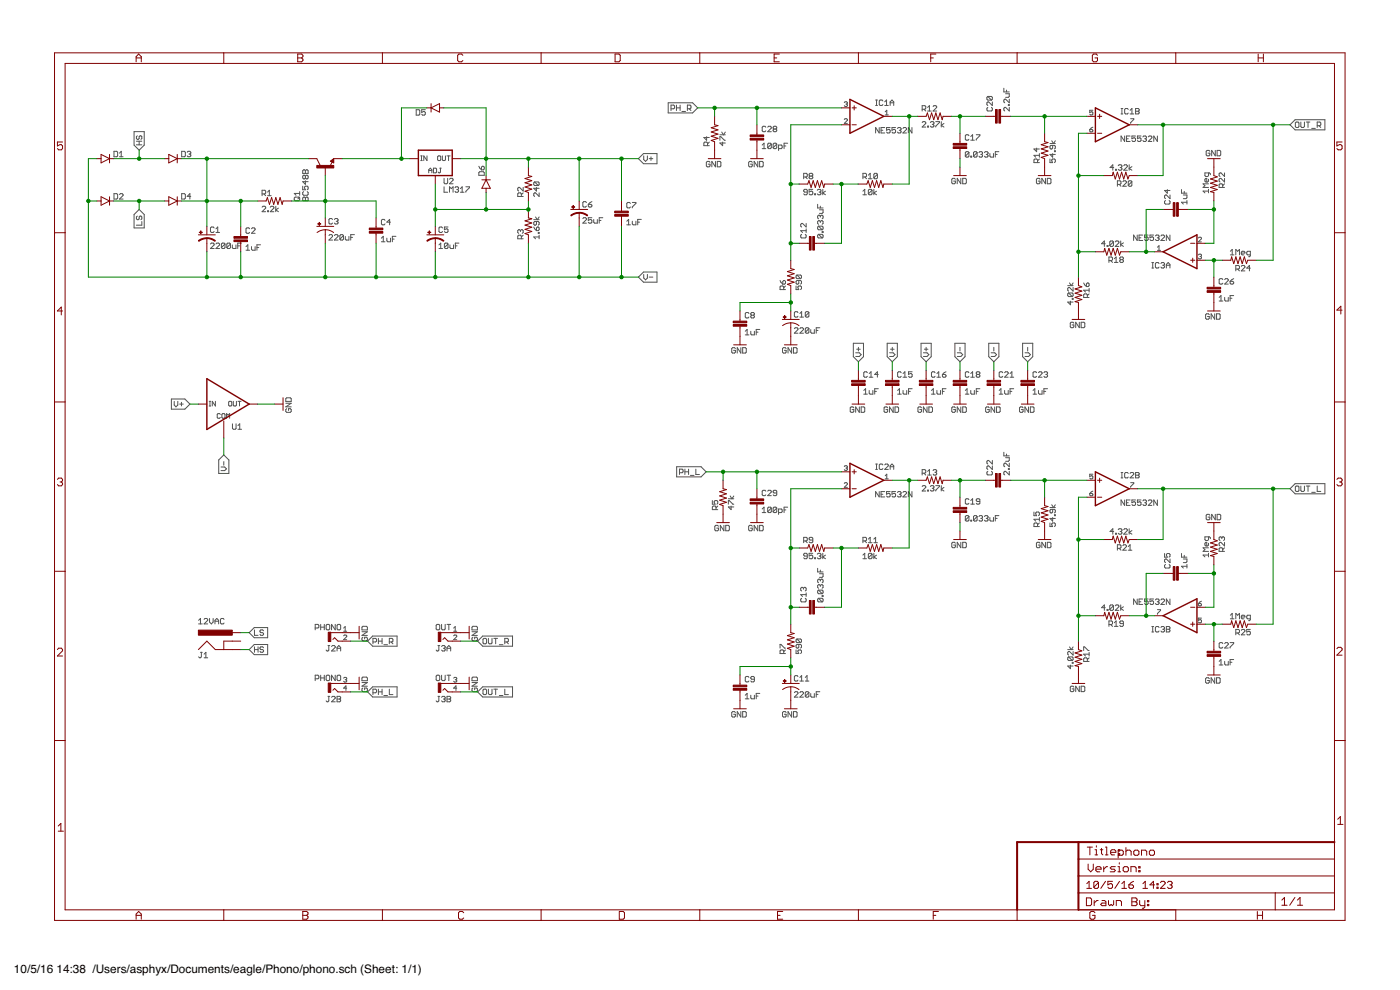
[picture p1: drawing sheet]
<svg xmlns="http://www.w3.org/2000/svg" width="420mm" height="297mm" viewBox="0 0 420 297" stroke-linecap="round" stroke-linejoin="round" font-family="sans-serif">
<defs><g id="words">
<g font-size="3.5">
<text x="4.2" y="291.8">10/5/16</text>
<text x="17" y="291.8">14:38 /Users/asphyx/Documents/eagle/Phono/phono.sch (Sheet: 1/1)</text>
</g>
</g></defs>
<g fill="none" stroke="#505050" stroke-width=".3">
<path d="M40.2 39.5h3.1v4l-1.5 1.6-1.6-1.6zM124.9 32.9h.8l.3 .3v1.1l-.3 .2h-.8zM127.6 32.9h-1v.8l.5-.2 .5 .2v.6l-.2 .2h-.6l-.2-.2M200.5 30.8h7.4l1.5 1.6-1.5 1.5h-7.4zM201.4 32.6h.8l.3-.2v-.6l-.3-.3h-.8v1.7M203 31.5v1.7M203 32.4h1.1M204.1 31.5v1.7M204.7 33.4h1M206.3 32.6h.8l.3-.2v-.6l-.3-.3h-.8v1.7M206.8 32.6l.6 .6M216.6 39.6l.5 .8 .6-.8"/>
<path d="M229.8 38.2l-.2-.3h-.6l-.3 .3v1l.3 .3h.6l.2-.3M230.4 38.2l.3-.3h.5l.3 .3v.2l-1.1 1.1h1.1M232.3 38.7l-.3 .3 .3 .5h.5l.3-.3-.3-.5M232.3 38.7l-.3-.3 .3-.5h.5l.3 .3-.3 .5M232.3 38.7h.5M253.4 35.9l.2-.3 .7 .3-.9 1.1h.9M253.4 30.8l.7-.3 .2 .3-.2 .4M253.9 31.2h.2M254.1 31.2l.2 .3-.2 .4-.7-.2M262.8 31.6h.5M262.8 30h.5M263.1 30v1.6"/>
<path d="M263.9 38.3v1.6l-1.1-1.6v1.6M264.4 39.1h.6M265 30.3l-.3-.3h-.6l-.2 .3v1.1l.2 .2h.6l.3-.2M265.5 38.3h-1.1v1.6h1.1M265.5 30.6l.6-.6v1.6M265.5 31.6h1.1M265.7 33.5l.4-.4v1.4M265.7 34.5h.9M267.1 38.3h-1v.8l.5-.3 .5 .3v.5l-.2 .3h-.6l-.2-.3M267.1 31.6v-1l.6-.6 .5 .6v1M267.1 30.8h1.1M268.8 38.3h-1.1v.8l.5-.3 .6 .3v.5l-.3 .3h-.5l-.3-.3"/>
<path d="M269.3 38.5l.3-.2h.6l.2 .2-.2 .6M269.9 39.1h.3M270.2 39.1l.2 .3-.2 .5h-.6l-.3-.3M271 38.5l.3-.2h.5l.3 .2v.3l-1.1 1.1h1.1M273.7 38.3v1.6l-1.1-1.6v1.6M276.8 36.8l.2-.3h.6l.2 .3v.2l-1 1.1h1M276.8 32.8h.8l.2-.3v-.5l-.2-.3h-.8v1.6M277.3 32.8l.5 .5M278.4 37.8h.3v.3h-.3zM278.4 32.2l.5-.5v1.6M278.4 33.3h1.1M279.2 36.8l.3-.3h.5l.3 .3-.3 .5"/>
<path d="M279.8 37.3h.2M280 37.3l.3 .3-.3 .5h-.5l-.3-.3M280 32l.3-.3h.5l.3 .3v.2l-1.1 1.1h1.1M280.8 36.5h1.1v.3l-1.1 1v.3M282.5 36.5v1.6M283.3 37l-.8 .6 .8 .5M296.5 28.9l-.3 .3v.6l.3 .2h1M296.5 32.2l-.3 .3v.5l.3 .3h1l.3-.3v-.5l-.3-.3M296.5 28.9h1l.3 .3v.6l-.3 .2M296.5 28.9l1 1.1M297.8 30.6v1.1l-1.1-1.1-.5 .2v.6l.3 .3M301.3 26.5v1.1h1.6"/>
<path d="M301.8 28.1h1.1v.8l-.3 .3h-.8M302.1 27v.6M302.6 31.4h.3v.3h-.3zM302.9 29.8v1l-1.1-1-.5 .2v.6l.2 .2M302.9 32.2v1.1l-1.1-1.1-.5 .3v.5l.2 .3M327 38.9h.7l.3 .4-.7 .3zM328 33.1h-1v.7l.7-.3 .3 .7-.3 .3-.7-.3M328 38.2l-1 .7M336.4 34.2h.6M336.4 32.6h.6M336.7 32.6v1.6M338.6 32.8l-.3-.2h-.5l-.3 .2v1.1l.3 .3h.5l.3-.3"/>
<path d="M339.2 33.1l.5-.5v1.6M339.2 34.2h1.1M339.3 35.6h1l-1 1.4M340.8 32.6h.8l.3 .2-.3 .6 .3 .5-.3 .3h-.8zM340.8 33.4h.8M387.2 37.4l1.5-1.5h8.9v3.1h-8.9zM388.7 36.9l.3-.3h.6l.2 .3v1.1l-.2 .2h-.6l-.3-.2zM390.4 36.6v1.4l.3 .2h.5l.3-.2v-1.4M392 36.6h1.1M392.6 36.6v1.6M393.7 38.5h1M395.3 37.7h.8l.3-.3v-.5l-.3-.3h-.8v1.6"/>
<path d="M395.8 37.7l.6 .5M34.2 45.4h.8l.3 .3v1.1l-.3 .2h-.8zM34.2 58.1h.8l.3 .3v1.1l-.3 .2h-.8zM35.9 47h1M35.9 46l.5-.6v1.6M35.9 58.4l.2-.3h.6l.2 .3v.3l-1 1h1M40.9 43.5h1.7M40.9 42.4h1.7M41.2 40.7l-.3 .3v.6l.3 .2 .6-.2v-.6l.2-.3 .6 .3v.6l-.3 .2M41.8 42.4v1.1M54.5 45.4h.9l.2 .3v1.1l-.2 .2h-.9zM54.5 58.1h.9l.2 .3v1.1l-.2 .2h-.9z"/>
<path d="M56.2 45.7l.2-.3h.6l.3 .3-.3 .5M56.7 46.2h.3M57 46.2l.3 .3-.3 .5h-.6l-.2-.2M57.3 58.9h-1.1l.8-.8v1.6M78.7 58.2h.8l.2-.3v-.5l-.2-.3h-.8v1.6M79.2 58.2l.5 .5M80.3 57.6l.5-.5v1.6M80.3 58.7h1.1M88.3 59.4l.3-.3h1.1l.2 .3v.5l-.2 .3h-1.1l-.3-.3zM89.9 58h-1.6l.6 .6M89.9 57.5v1.1M89.9 59.1l-.5 .6"/>
<path d="M90.8 59.4l.3-.3 .6 .3 .5-.3 .3 .3v.8h-1.7zM90.8 51.2l.3-.3 .6 .3 .5-.3 .3 .3v.8h-1.7zM90.8 55.9v1h.9l-.3-.8 .3-.2h.5l.3 .2v.6l-.3 .2M91.1 57.5l-.3 .3v.5l.3 .3h1.1l.3-.3v-.5l-.3-.3M91.7 52.9l-.3-.3-.6 .3v.5l.3 .3 .6-.3M91.7 52.9l.2-.3 .6 .3v.5l-.3 .3-.5-.3M91.7 51.2v.8M91.7 52.9v.5M91.7 54.2v1.1l-.9-.8h1.7M91.7 59.4v.8M126.3 46.8h.4M126.3 48.2h.4"/>
<path d="M126.5 46.8v1.4M128.1 46.8v1.4l-.9-1.4v1.4M128.7 51.9v-1l.4-.4 .5 .4v1M128.7 51.2h.9M130.1 50.5h.7l.2 .2v.9l-.2 .3h-.7zM131.3 47l.3-.2 .7 .2v.9l-.3 .3-.7-.3zM132 50.5h.4M132.2 50.5v1.1l-.2 .3-.5-.3M132.8 46.8v1.1l.2 .3 .7-.3v-1.1M133.3 53.5v1.4l.2 .2h.6l.2-.2v-1.4M133.3 56v1.7h1M134.2 46.8h.9"/>
<path d="M134.6 46.8v1.4M134.9 53.8l.3-.3h.5l.3 .3v.3l-1.1 1h1.1M134.9 57.7v-1.7l.5 .6 .6-.6v1.7M136.5 56.3l.3-.3h.6l.2 .3-.2 .6M137.1 56.9h.3M137.4 56.9l.2 .2-.2 .6h-.6l-.3-.3M138.2 57.7h1.1M138.2 56.6l.5-.6v1.7M139.8 56h1.1v.3l-1.1 1.1v.3M143.7 51.8l.3-.3h1.1l.2 .3v.8h-1.6zM143.7 49.9l.8 1.1M144.5 50.1l.3-.2 .5 .2v.6l-.2 .3h-.6z"/>
<path d="M156.5 58.9v-.8l-.3-.2h-.5l-.3 .2v.8h1.6M157 56.2v1.1l-1.1-1.1-.5 .3v.5l.3 .3M157 57.9l-.5 .5M160.4 54.6h1.1l.3 .3v.5l-.3 .3M160.4 54.6l-.2 .3v.5l.2 .3h1.1M160.4 54.6l1.1 1.1M161 56.2v1.1l-.8-.8h1.6M161.8 57.9v1l-1.1-1-.5 .2v.6l.2 .2M193.1 46.1h4.1v3h-4.1l-1.5-1.5zM193.2 46.8v1.1l.5 .5 .6-.5v-1.1M194.8 47.6h1.1M195.4 47.1v1"/>
<path d="M212.1 41v1.1l-.9-.8h1.7M212.3 43.7v-.8l-.2-.3h-.6l-.3 .3v.8h1.7M212.9 42.6l-.6 .6M213.1 48.7l-.3-.3h-.5l-.3 .3v1.1l.3 .3h.5l.3-.3v-.5h-.6M214.7 48.4v1.7l-1.1-1.7v1.7M215.3 48.4h.8l.2 .3v1.1l-.2 .3h-.8zM216 42.1v-1.1h.3l1.1 1.1h.3M216 40.4h1.7M216.9 42.6v1.1l-.9-.8h1.7M225.8 48.7l-.3-.3h-.5l-.3 .3v1.1l.3 .3h.5l.3-.3v-.5h-.6M227.4 48.4v1.7l-1.1-1.7v1.7M228 48.4h.8l.2 .3v1.1l-.2 .3h-.8z"/>
<path d="M228.7 43.5l.6-.5v1.6M228.7 44.6h1.1M231.5 43.2v1.1l-.3 .3h-.5l-.3-.3M231.5 43.2l-.3-.2h-.5l-.3 .2v1.1M231.5 43.2l-1.1 1.1M233.1 43.2v1.1l-.3 .3h-.5l-.3-.3M233.1 43.2l-.3-.2h-.5l-.3 .2v1.1M233.1 43.2l-1.1 1.1M233.7 44.6h.8l.2-.3v-.5l-.2-.3h-.8v1.6M235.3 43.8h.5M236.4 43h-1.1v1.6M241.2 53.1h.8l.3-.3v-.5l-.3-.3h-.8v1.6"/>
<path d="M241.7 53.1l.6 .5M242.3 57.6h-.8l-.3-.2 .3-.6h.5l.3 .3v1.1l-.3 .2h-.5l-.3-.2M243.1 52.8l-.3-.2 .3-.6h.5l.3 .3-.3 .5M243.1 52.8l-.3 .3 .3 .5h.5l.3-.2-.3-.6M243.1 52.8h.5M243.9 56.8h-1.1v.8l.6-.2 .5 .2v.6l-.3 .2h-.5l-.3-.2M244.5 58.2h.3v.2h-.3zM245.3 57.1l.3-.3h.5l.3 .3-.3 .5M245.8 57.6h.3M246.1 57.6l.3 .3-.3 .5h-.5l-.3-.2M246.9 56.8v1.6M247.7 57.4l-.8 .5 .8 .5"/>
<path d="M259 58.4h1.1M259 57.4l.5-.6v1.6M259 53.1h.8l.3-.3v-.5l-.3-.3h-.8v1.6M259.5 53.1l.6 .5M260.6 53.6h1.1M260.6 52.6l.6-.6v1.6M261.7 57.1v1.1l-.3 .2h-.5l-.3-.2M261.7 57.1l-.3-.3h-.5l-.3 .3v1.1M261.7 57.1l-1.1 1.1M262.3 56.8v1.6M263.1 57.4l-.8 .5 .8 .5M263.3 52.3l-.2-.3h-.6l-.2 .3v1.1"/>
<path d="M263.3 52.3l-1 1.1M263.3 52.3v1.1l-.2 .2h-.6l-.2-.2M286.7 53.8l-.3-.3h-.5l-.3 .3v1.1l.3 .2h.5l.3-.2v-.6h-.5M288.4 53.5v1.6l-1.1-1.6v1.6M288.9 53.5h.8l.3 .3v1.1l-.3 .2h-.8zM290.8 45.8l-.3-.3h-.5l-.3 .3v1.1M290.8 40.7l-.3-.3h-.5l-.3 .3v1.1l.3 .3h.5l.3-.3M290.8 45.8v1.1l-.3 .2h-.5l-.3-.2M290.8 45.8l-1.1 1.1M291.3 46.9h.3v.2h-.3zM291.3 42.1h1.1M291.3 41l.6-.6v1.7"/>
<path d="M293 40.4h1.1v.3l-1.1 1.1v.3M293.2 45.8l-.2-.3h-.6l-.2 .3v1.1M293.2 45.8v1.1l-.2 .2h-.6l-.2-.2M293.2 45.8l-1 1.1M293.8 45.8l.3-.3h.5l.3 .3-.3 .5M294.3 46.3h.3M294.6 46.3l.3 .3-.3 .5h-.5l-.3-.2M295.4 45.8l.3-.3h.5l.3 .3-.3 .5M296 46.3h.2M296.2 46.3l.3 .3-.3 .5h-.5l-.3-.2M297.1 46.1v.8l.2 .2h.9v-1M298.7 46.3h.6"/>
<path d="M299.8 45.5h-1.1v1.6M311.1 44.4v1.1l-.8-.8h1.6M311.4 48.8v-.8l-.3-.3h-.5l-.3 .3v.8h1.6M311.9 47.7l-.5 .6M311.9 46.6h-1.6l.5 .6M311.9 46.1v1.1M312.1 53.8l-.3-.3h-.5l-.3 .3v1.1l.3 .2h.5l.3-.2v-.6h-.5M313.8 53.5v1.6l-1.1-1.6v1.6M314.3 53.5h.8l.3 .3v1.1l-.3 .2h-.8zM315.1 47.7v1.1h.8l-.3-.5 .3-.6h.6l.2 .3v.5l-.2 .3M315.1 43.1h1.6M315.6 42.2l.6 .9 .5-.9"/>
<path d="M315.9 43.6v.8l-.3 .3-.5-.3v-.5l.3-.3h1.1l.2 .3v.5l-.2 .3M315.9 46.1v1.1l-.8-.9h1.6M316.5 45.3h.2v.2h-.2zM334.2 50.3h-1.1l.9-.9v1.7M334.8 50.8h.3v.3h-.3zM335.3 55.3h.8l.3-.2v-.6l-.3-.2h-.8v1.6M335.6 49.7l.3-.3h.5l.3 .3-.3 .6M335.9 55.3l.5 .6M336.1 50.3h.3M336.4 50.3l.3 .2-.3 .6h-.5l-.3-.3M337 54.5l.2-.2h.6l.3 .2v.3l-1.1 1.1h1.1M337.2 49.7l.3-.3h.6l.2 .3v.3l-1.1 1.1h1.1"/>
<path d="M337.5 40.8v1.6l-1.1-1.6v1.6M338.1 41.6h.5M338.9 49.4v1.7M339.2 40.8h-1.1v1.6h1.1M339.7 54.5v1.1l-.3 .3h-.5l-.3-.3M339.7 54.5l-.3-.2h-.5l-.3 .2v1.1M339.7 54.5l-1.1 1.1M339.7 50l-.8 .5 .8 .6M340.8 40.8h-1.1v.8l.6-.2 .5 .2v.6l-.3 .2h-.5l-.3-.2M342.4 40.8h-1v.8l.5-.2 .5 .2v.6l-.2 .2h-.6l-.2-.2M343 41.1l.3-.3h.5l.3 .3-.3 .5M343.5 41.6h.3"/>
<path d="M343.8 41.6l.3 .3-.3 .5h-.5l-.3-.2M344.6 41.1l.3-.3h.5l.3 .3v.3l-1.1 1h1.1M347.3 40.8v1.6l-1-1.6v1.6M350.3 56.9v1.1l-.8-.9h1.6M351.1 58.5v1.1l-1-1.1-.6 .3v.5l.3 .3M354.6 56.9v1.1h1.6M355.1 58.5h1.1v.8l-.3 .3h-.8M355.4 57.4v.6M362.7 57.3h-1.6l.5 .6M362.7 51.9v.8l-.3 .3h-.5l-.3-.3v-.8h1.4l.2 .5M362.7 53.8v.5l-.3 .3h-.5l-.3-.3v-.5l.6-.3v1.1M362.7 56.8v1.1"/>
<path d="M362.7 55.2h-1.6l.5 .5-.5 .5h1.6M363.1 45.4l-.3-.3h-.5l-.3 .3v1.1l.3 .3h.5l.3-.3v-.5h-.6M364.7 45.1v1.7l-1.1-1.7v1.7M365.3 45.1h.8l.3 .3v1.1l-.3 .3h-.8zM366.9 56.2v-.8l-.2-.2h-.6l-.2 .2v.8h1.6M367.5 53.5v1.1l-1.1-1.1h-.3l-.2 .3v.5l.2 .3M367.5 51.9v1.1l-1.1-1.1-.5 .3v.5l.2 .3M367.5 55.2l-.6 .5M41.2 64.8l-.3 .3v.6l.6 .2 .3-.2v-.6l.5-.3 .3 .3v.6l-.3 .2M41.8 62.8l1.5 1.6v4h-3.1v-4zM42.6 66.5v1.1h-1.7M63.2 73.2l.2-.3h.6l.3 .3v.3l-1.1 1.1h1.1"/>
<path d="M64.3 68.4l-.3-.3h-.6l-.2 .3v1.1l.2 .2h.6l.3-.2M64.8 69.7h1.1M64.8 73.2l.3-.3h.5l.3 .3v.3l-1.1 1.1h1.1M64.8 68.7l.5-.6v1.6M67.5 73.2v1.1l-.3 .3h-.5l-.3-.3M67.5 73.2l-.3-.3h-.5l-.3 .3v1.1M67.5 73.2l-1.1 1.1M69.2 73.2v1.1l-.3 .3h-.6l-.2-.3M69.2 73.2l-.3-.3h-.6l-.2 .3v1.1M69.2 73.2l-1.1 1.1M69.7 73.5v.8l.3 .3h.8v-1.1M71.4 73.8h.5"/>
<path d="M72.4 72.9h-1v1.7M73.8 74l.6-.6v1.7M73.8 75.1h1.1M74.9 68.6l-.2-.2h-.6l-.3 .2v1.1l.3 .3h.6l.2-.3M75.5 68.6l.2-.2h.6l.3 .2v.3l-1.1 1.1h1.1M75.5 74v.8l.2 .3h.9v-1.1M77.1 74.3h.6M78.2 73.4h-1.1v1.7M78.7 62.2l.2-.3h.6l.2 .3v.2l-1 1.1h1M80.3 63.2h.3v.3h-.3zM81.1 62.2l.3-.3h.5l.3 .3v.2l-1.1 1.1h1.1M82.8 61.9v1.6"/>
<path d="M83.6 62.4l-.8 .6 .8 .5M98.7 70.7l.3-.3h.5l.3 .3v.3l-1.1 1h1.1M99.8 65.8l-.3-.2h-.5l-.3 .2v1.1l.3 .3h.5l.3-.3M100.4 70.7l.2-.3h.6l.3 .3v.3l-1.1 1h1.1M100.4 65.8l.2-.2h.6l.3 .2-.3 .6M100.9 66.4h.3M101.2 66.4l.3 .3-.3 .5h-.6l-.2-.3M103.1 70.7l-.3-.3h-.5l-.3 .3v1.1M103.1 70.7v1.1l-.3 .2h-.5l-.3-.2M103.1 70.7l-1.1 1.1M103.6 71v.8l.3 .2h.8v-1M105.3 71.2h.5"/>
<path d="M106.4 70.4h-1.1v1.6M114.5 71.5l.5-.6v1.6M114.5 72.5h1M115.5 66.1l-.2-.3h-.6l-.2 .3v1.1l.2 .3h.6l.2-.3M116.1 71.5v.8l.3 .2h.8v-1M117.2 66.7h-1.1l.8-.9v1.7M117.8 71.7h.5M118.8 70.9h-1v1.6M131.7 74.6h1.1M131.7 73.5l.6-.6v1.7M132.8 68.4l-.3-.3h-.5l-.3 .3v1.1l.3 .2h.5l.3-.2M134.5 68.1h-1.1v.8l.5-.2 .6 .2v.6l-.3 .2h-.6l-.2-.2"/>
<path d="M134.5 73.2v1.1l-.3 .3h-.6l-.2-.3M134.5 73.2l-.3-.3h-.6l-.2 .3v1.1M134.5 73.2l-1.1 1.1M135 73.5v.8l.3 .3h.8v-1.1M136.7 73.8h.5M137.7 72.9h-1v1.7M156.2 69.2l-.3-.3-.5 .3v.5l.3 .3M156.2 69.2l.3-.3 .5 .3v.5l-.3 .3M156.2 69.2v.3M156.5 71.6v-.8l-.3-.2h-.5l-.3 .2v.8h1.6M157 70.6l-.5 .5M160.2 68.1l.8 1.1"/>
<path d="M160.2 65.9h1.6M160.7 65.1l.6 .8 .5-.8M161 66.5v.8l-.3 .3-.5-.3v-.6l.2-.2h1.1l.3 .2v.6l-.3 .3M161 68.4l.3-.3 .5 .3v.5l-.3 .3h-.5zM161.5 69.7h.3v.3h-.3zM161.8 70.6v1M161.8 71.1h-1.6l.5 .5M174.9 65.6l.3-.3h.5l.3 .3v.3l-1.1 1.1h1.1M176 60.8l-.3-.3h-.5l-.3 .3v1l.3 .3h.5l.3-.3M176.6 61.3h.8l.2 .5-.2 .3h-.6l-.2-.3zM177.6 65.3h-1v.8l.5-.2 .5 .2v.6l-.2 .3h-.6l-.2-.3M177.6 60.5l-1 .8"/>
<path d="M178.2 65.9v.8l.3 .3h.8v-1.1M179.8 66.1h.6M180.9 65.3h-1.1v1.7M188.1 66.4l.6-.6v1.7M188.1 67.5h1.1M189.2 61l-.3-.3h-.5l-.3 .3v1.1l.3 .3h.5l.3-.3M189.8 66.4v.8l.2 .3h.8v-1.1M189.8 60.7h1v.3l-1 1.1v.3M191.4 66.7h.5M192.5 65.8h-1.1v1.7M240.6 70.3l-.3 .3v.5l.3 .3h1.1l.2-.3v-.5l-.2-.3M241.9 67v1.1l-1-1.1-.6 .3v.5l.3 .3"/>
<path d="M241.9 68.7v1.1M241.9 69.2h-1.6l.6 .6M245.4 61.3v1.1h1.6M245.7 67.9l-.3 .2v.6l.3 .2h1M245.7 70.3l-.3 .3v.5l.3 .3h1M245.7 70.3h1l.3 .3v.5l-.3 .3M245.7 67.9h1l.3 .2v.6l-.3 .2M245.7 70.3l1 1.1M245.7 67.9l1 1M245.9 62.9h1.1v.9l-.3 .2h-.8M246.2 64.9l-.3-.3-.5 .3v.5l.3 .3M246.2 66.5l-.3-.3-.5 .3v.5l.3 .3"/>
<path d="M246.2 64.9l.3-.3 .5 .3v.5l-.3 .3M246.2 66.5l.3-.3 .5 .3v.5l-.3 .3M246.2 61.8v.6M246.2 64.9v.2M246.2 66.5v.3M246.7 69.5h.3v.3h-.3zM331.7 73.1h-1.1l.8-.8v1.6M332.3 73.7h.2v.2h-.2zM332.8 78.2h.8l.3-.3v-.5l-.3-.3h-.8v1.6M333.3 78.2l.6 .5M334.2 72.6v1.1l-.3 .2h-.6l-.2-.2M334.2 72.6l-.3-.3h-.6l-.2 .3v1.1"/>
<path d="M334.2 72.6l-1.1 1.1M334.4 77.6l.6-.5v1.6M334.4 78.7h1.1M334.7 72.6l.3-.3h.5l.3 .3v.3l-1.1 1h1.1M336.3 72.3v1.6M336.3 77.9l-.2-.3 .2-.5h.6l.2 .3-.2 .5M336.3 77.9l-.2 .3 .2 .5h.6l.2-.2-.2-.6M336.3 77.9h.6M337.2 72.9l-.9 .5 .9 .5M341.3 70.5v1.7l-1.1-1.7v1.7M341.8 71.4h.6M342.9 70.5h-1.1v1.7h1.1"/>
<path d="M344.6 70.5h-1.1v.9l.5-.3 .6 .3v.5l-.3 .3h-.5l-.3-.3M345.7 78.8h.5M345.9 78.8v1.6M346.2 70.5h-1.1v.9l.6-.3 .5 .3v.5l-.3 .3h-.5l-.3-.3M346.8 70.8l.2-.3h.6l.3 .3-.3 .6M347.3 71.4h.3M347.4 74.2l.4-.5v1.4M347.4 75.1h.9M347.6 71.4l.3 .2-.3 .6h-.6l-.2-.3M347.9 79.1l-.3-.3h-.6l-.2 .3v1l.2 .3h.6l.3-.3M348.4 70.8l.3-.3h.5l.3 .3v.3l-1.1 1.1h1.1M348.4 79.1l.3-.3h.5l.3 .3-.3 .5"/>
<path d="M348.9 79.6h.3M349.2 79.6l.3 .3-.3 .5h-.5l-.3-.3M349.8 60.2l-.3 .2v.6l.3 .2h1.1l.2-.2v-.6l-.2-.2M350 79.6h1.1M351.1 70.5v1.7l-1.1-1.7v1.7M356.2 60.7h-1.6l.5 .5M356.2 60.2v1M359.6 71.4l.3-.2 .7 .2-1 1.2h1M359.6 76.5l.7-.2 .3 .2-.3 .5M360.1 77h.2M360.3 77l.3 .2-.3 .5-.7-.3M369.3 75.4l.5-.6v1.7"/>
<path d="M369.3 76.5h1M370.9 76.5v-1.7l.5 .6 .6-.6v1.7M372.5 75.9h1.1l-.3-.5h-.5l-.3 .3v.5l.3 .3h.5M372.5 79.9l.3-.2h.5l.3 .2v.3l-1.1 1.1h1.1M375.2 76.5h-.8l-.2-.3v-.5l.2-.3h.8v1.4l-.5 .2M191.6 83.1l1.5-1.5h4.1v3.1h-4.1zM193.2 82.3v1.1l.5 .6 .6-.6v-1.1M194.8 83.1h1.1M223.7 99.4l.5-.6v1.7M224.8 94l-.3-.2h-.6l-.2 .2v1.1l.2 .3h.6l.3-.3M225.3 99.4v.8l.3 .3h.8v-1.1M225.6 94.6l-.3 .2 .3 .6h.5l.3-.3-.3-.5"/>
<path d="M225.6 94.6l-.3-.3 .3-.5h.5l.3 .2-.3 .6M225.6 94.6h.5M226.9 99.7h.6M228 98.8h-1.1v1.7M234.1 84.2l.8 1.1M234.9 84.4l.3-.2 .5 .2v.6l-.2 .3h-.6zM235.2 86.9v-.8l-.3-.3h-.5l-.3 .3v.8h1.6M235.7 85.8l-.5 .5M238.4 98.6l.3-.3h.5l.3 .3v.3l-1.1 1.1h1.1M238.9 85.8v1.1h.8l-.2-.8 .2-.3h.6l.2 .3v.5l-.2 .3M239.2 82.5l-.3 .3v.5l.3 .3h1.1M239.2 82.5h1.1l.2 .3v.5l-.2 .3"/>
<path d="M239.2 82.5l1.1 1.1M239.5 93.8l-.3-.3h-.5l-.3 .3v1.1l.3 .2h.5l.3-.2M239.7 84.2v.8l-.2 .3-.6-.3v-.6l.3-.2h1.1l.2 .2v.6l-.2 .3M240.1 98.6l.2-.3h.6l.2 .3v.3l-1 1.1h1M240.1 95.1h1M240.1 94.1l.5-.6v1.6M242.8 93.8v1.1l-.3 .2h-.5l-.3-.2M242.8 98.6v1.1l-.3 .3h-.5l-.3-.3M242.8 93.8l-.3-.3h-.5l-.3 .3v1.1M242.8 93.8l-1.1 1.1M242.8 98.6l-.3-.3h-.5l-.3 .3v1.1M242.8 98.6l-1.1 1.1"/>
<path d="M243.3 98.9v.8l.3 .3h.8v-1.1M245 99.1h.5M246 98.3h-1v1.7M320.4 85.7h1.7M320.7 87.9h1.1l.3 .3v.5l-.3 .3M320.7 87.9l-.3 .3v.5l.3 .3h1.1M320.7 87.9l1.1 1.1M321 84.9l.5 .8 .6-.8M321.2 90.4v1l-.8-.8h1.7M321.8 89.5h.3v.3h-.3zM322.1 86.3v1.1l-1.1-1.1-.6 .2v.6l.3 .3M322.3 97l-.3-.3h-.5l-.3 .3v1l.3 .3h.5l.3-.3v-.5h-.6"/>
<path d="M323.9 96.7v1.6l-1.1-1.6v1.6M324.5 96.7h.8l.3 .3v1l-.3 .3h-.8zM325.2 84.9l.9 1.1M326.1 85.2l.2-.3 .6 .3v.5l-.3 .3h-.5zM326.3 89.3v-.9l-.2-.2h-.6l-.3 .2v.9h1.7M326.9 88.2l-.6 .5M326.9 87.1h-1.7l.6 .5M326.9 86.5v1.1M345.7 80.4h.5M350 80.4v-1.1l.6-.5 .5 .5v1.1M362.9 94.4l-.3-.3h-.5l-.3 .3v1.1l.3 .3h.5l.3-.3v-.5h-.5M364.6 94.1v1.7l-1.1-1.7v1.7"/>
<path d="M365.1 94.1h.8l.3 .3v1.1l-.3 .3h-.8zM365.9 89.2l.5-.5v1.6M365.9 90.3h1.1M367 83.9l-.3-.3h-.5l-.3 .3v1.1l.3 .2h.5l.3-.2M367.5 83.9l.3-.3h.5l.3 .3v.3l-1.1 1h1.1M367.5 89.2v.8l.3 .3h.8v-1.1M369.2 84.4h.8l.2 .6-.2 .2h-.6l-.2-.2zM369.2 89.5h.5M370.2 88.7h-1v1.6M370.2 83.6l-1 .8M370.9 80.7h.8l.3-.2v-.6l-.3-.2h-.8v1.6M371.4 80.7l.6 .6"/>
<path d="M375.2 80.5h-1l.8-.8v1.6M51.4 119.7h4.1l1.5 1.5-1.5 1.6h-4.1zM85.8 119.6l.2-.2h1.1l.3 .2v.8h-1.6zM220.7 104.6l-.3-.3h-.5l-.3 .3v1.1l.3 .2h.5l.3-.2v-.6h-.5M222.3 104.3v1.6l-1-1.6v1.6M222.9 104.3h.8l.3 .3v1.1l-.3 .2h-.8zM223.7 100.5h1.1M235.9 104.6l-.2-.3h-.6l-.3 .3v1.1l.3 .2h.6l.2-.2v-.6h-.5M237.6 104.3v1.6l-1.1-1.6v1.6M238.1 104.3h.8l.3 .3v1.1l-.3 .2h-.8zM256.1 103h3v4l-1.5 1.5-1.5-1.5zM256.8 105.9h1.1l.5 .5-.5 .6h-1.1"/>
<path d="M257.1 104.8h1.1M257.6 104.2v1.1M259.2 118.3h1.1M259.2 117.2l.6-.6v1.7M260.3 111.8l-.3-.3h-.5l-.3 .3v1.1l.3 .3h.5l.3-.3M260.9 117.2v.8l.2 .3h.9v-1.1M260.9 113.2h1.1M260.9 112.1l.5-.6v1.7M262.5 117.4h.5M263.6 116.6h-1.1v1.7M263.6 112.4h-1.1l.8-.9v1.7M266.3 103h3v4l-1.5 1.5-1.5-1.5z"/>
<path d="M267 105.9h1.1l.5 .5-.5 .6h-1.1M267.3 104.8h1M267.8 104.2v1.1M269.4 117.2l.5-.6v1.7M269.4 118.3h1.1M270.5 111.8l-.3-.3h-.5l-.3 .3v1.1l.3 .3h.5l.3-.3M271 117.2v.8l.3 .3h.8v-1.1M271 113.2h1.1M271 112.1l.6-.6v1.7M272.7 117.4h.5M273.7 111.5h-1v.9l.5-.3 .5 .3v.5l-.2 .3h-.6l-.2-.3M273.7 116.6h-1v1.7"/>
<path d="M276.4 103h3.1v4l-1.6 1.5-1.5-1.5zM277.1 105.9h1.1l.6 .5-.6 .6h-1.1M277.4 104.8h1.1M277.9 104.2v1.1M279.5 118.3h1.1M279.5 117.2l.6-.6v1.7M280.6 111.8l-.2-.3h-.6l-.3 .3v1.1l.3 .3h.6l.2-.3M281.2 117.2v.8l.3 .3h.8v-1.1M281.2 113.2h1.1M281.2 112.1l.5-.6v1.7M282.8 117.4h.6M282.8 112.4h.8l.3 .5-.3 .3h-.5l-.3-.3z"/>
<path d="M283.9 116.6h-1.1v1.7M283.9 111.5l-1.1 .9M286.6 103h3v4l-1.5 1.5-1.5-1.5zM287.3 105.9h1.1l.5 .5-.5 .6h-1.1M288.1 104.2v1.1M289.7 118.3h1.1M289.7 117.2l.5-.6v1.7M290.8 111.8l-.3-.3h-.5l-.3 .3v1.1l.3 .3h.5l.3-.3M291.3 117.2v.8l.3 .3h.8v-1.1M291.3 112.1l.6-.6v1.7M291.3 113.2h1.1M293 117.4h.5"/>
<path d="M293.2 112.4l-.2-.3 .2-.6h.6l.3 .3-.3 .6M293.2 112.4l-.2 .2 .2 .6h.6l.3-.3-.3-.5M293.2 112.4h.6M294.1 116.6h-1.1v1.7M296.7 103h3.1v4l-1.5 1.5-1.6-1.5zM297.5 105.9h1l.6 .5-.6 .6h-1M298.3 104.2v1.1M299.9 117.2l.5-.6v1.7M299.9 118.3h1M300.9 111.8l-.2-.3h-.6l-.2 .3v1.1l.2 .3h.6l.2-.3M301.5 111.8l.3-.3h.5l.3 .3v.3l-1.1 1.1h1.1M301.5 117.2v.8l.3 .3h.8v-1.1"/>
<path d="M303.1 117.4h.6M303.1 113.2h1.1M303.1 112.1l.6-.6v1.7M304.2 116.6h-1.1v1.7M306.9 103h3v4l-1.5 1.5-1.5-1.5zM307.6 105.9h1.1l.5 .5-.5 .6h-1.1M308.4 104.2v1.1M310 118.3h1.1M310 117.2l.6-.6v1.7M311.1 111.8l-.3-.3h-.5l-.3 .3v1.1l.3 .3h.5l.3-.3M311.7 117.2v.8l.2 .3h.8v-1.1M311.7 111.8l.2-.3h.6l.2 .3v.3l-1 1.1h1"/>
<path d="M313.3 111.8l.3-.3h.5l.3 .3-.3 .6M313.3 117.4h.5M313.8 112.4h.3M314.1 112.4l.3 .2-.3 .6h-.5l-.3-.3M314.4 116.6h-1.1v1.7M52.3 120.4v1.1l.5 .6 .6-.6v-1.1M53.9 121.2h1.1M54.5 120.7v1.1M62.8 120.4h.4M62.8 121.8h.4M63 120.4v1.4M64.6 120.4v1.4l-.9-1.4v1.4"/>
<path d="M65.6 138l1.6-1.5 1.5 1.5v4h-3.1zM66.1 124.3l-.2-.2-.7 .2v1l.2 .2 .7-.2M66.6 124.3l.2-.2 .7 .2v1l-.2 .2-.7-.2zM67.2 138.5v1.1M68 125.5v-1.4l.5 .5 .4-.5v1.4M68.9 120.4l.7 .2v1l-.3 .2-.7-.2v-1zM69.8 127.2v1.3l.2 .3h.6l.2-.3v-1.3M70 120.4v1.2l.3 .2 .7-.2v-1.2M71.4 120.4h.9M71.4 128.8h1.1M71.4 127.7l.5-.5v1.6M71.9 120.4v1.4"/>
<path d="M85.8 121h1.6l-1.6 1.1h1.6M86 122.6l-.2 .3v.5l.2 .3h1.1l.3-.3v-.5l-.3-.3h-.5v.6M253.4 140l.7-.3 .2 .3-.2 .4M256.2 122.4l-.2-.3h-.6l-.2 .3v1l.2 .3h.6l.2-.3v-.5h-.5M257.9 122.1v1.6l-1.1-1.6v1.6M258.4 122.1h.8l.3 .3v1l-.3 .3h-.8zM262.8 139.2h.5M263.1 139.2v1.6M265 139.5l-.3-.3h-.6l-.2 .3v1.1l.2 .2h.6l.3-.2M265.5 139.5l.3-.3h.5l.3 .3v.3l-1.1 1h1.1M266.4 122.4l-.3-.3h-.5l-.3 .3v1l.3 .3h.5l.3-.3v-.5h-.5M268.1 122.1v1.6l-1.1-1.6v1.6"/>
<path d="M268.6 122.1h.8l.3 .3v1l-.3 .3h-.8zM276.6 122.4l-.3-.3h-.5l-.3 .3v1l.3 .3h.5l.3-.3v-.5h-.6M278.2 122.1v1.6l-1.1-1.6v1.6M278.8 122.1h.8l.2 .3v1l-.2 .3h-.8zM286.7 122.4l-.3-.3h-.5l-.3 .3v1l.3 .3h.5l.3-.3v-.5h-.5M288.4 122.1v1.6l-1.1-1.6v1.6M288.9 122.1h.8l.3 .3v1l-.3 .3h-.8zM296.9 122.4l-.3-.3h-.5l-.3 .3v1l.3 .3h.5l.3-.3v-.5h-.6M297.8 139.8v1.1l-1.1-1.1h-.2l-.3 .3v.5l.3 .3M297.8 138.2v1l-1.1-1h-.2l-.3 .2v.6l.3 .2M298.5 122.1v1.6l-1.1-1.6v1.6M299.1 122.1h.8l.3 .3v1l-.3 .3h-.8z"/>
<path d="M301.3 135.7v1.1h1.6M301.8 137.3h1.1v.8l-.3 .3h-.8M302.1 136.2v.6M302.9 139v1l-1.1-1h-.3l-.2 .2v.6l.2 .2M307 122.4l-.2-.3h-.6l-.2 .3v1l.2 .3h.6l.2-.3v-.5h-.5M308.7 122.1v1.6l-1.1-1.6v1.6M309.2 122.1h.8l.3 .3v1l-.3 .3h-.8zM66.3 140.1h1.1l.6 .6-.6 .5h-1.1M203.1 140h7.3l1.5 1.6-1.5 1.5h-7.3zM203.9 141.8h.8l.3-.2v-.6l-.3-.2h-.8v1.6M205.5 140.8v1.6M205.5 141.6h1.2"/>
<path d="M206.7 140.8v1.6M207.2 142.6h1.1M208.8 140.8v1.6h1.1M213.8 150.2v1.1h.8l-.3-.6 .3-.5h.6l.2 .3v.5l-.2 .3M214.9 152.9v-.8l-.3-.3h-.5l-.3 .3v.8h1.6M215.4 151.8l-.5 .6M215.6 157.9l-.3-.3h-.5l-.3 .3v1.1l.3 .3h.5l.3-.3v-.5h-.5M217.3 157.6v1.7l-1.1-1.7v1.7M217.8 157.6h.8l.3 .3v1.1l-.3 .3h-.8zM218.6 151.3v-1.1h.3l1 1.1h.3M218.6 149.6h1.6M219.1 148.8l.6 .8 .5-.8"/>
<path d="M219.4 151.8v1.1l-.8-.8h1.6M225.8 157.9l-.3-.3h-.5l-.3 .3v1.1l.3 .3h.5l.3-.3v-.5h-.6M227.4 157.6v1.7l-1.1-1.7v1.7M228 157.6h.8l.2 .3v1.1l-.2 .3h-.8zM228.7 152.7l.6-.5v1.6M228.7 153.8h1.1M229.8 147.4l-.2-.3h-.6l-.3 .3v1.1l.3 .2h.6l.2-.2M230.4 147.4l.3-.3h.5l.3 .3v.2l-1.1 1.1h1.1M231.5 152.4l-.3-.2h-.5l-.3 .2v1.1M231.5 152.4v1.1l-.3 .3h-.5l-.3-.3M231.5 152.4l-1.1 1.1M233.1 147.9h-.8l-.3-.3 .3-.5h.5l.3 .3v1.1l-.3 .2h-.5l-.3-.2"/>
<path d="M233.1 152.4l-.3-.2h-.5l-.3 .2v1.1M233.1 152.4v1.1l-.3 .3h-.5l-.3-.3M233.1 152.4l-1.1 1.1M233.7 153.8h.8l.2-.3v-.5l-.2-.3h-.8v1.6M235.3 153h.5M236.4 152.2h-1.1v1.6M253.4 145.1l.2-.3 .7 .3-.9 1.1h.9M253.9 140.4h.2M254.1 140.4l.2 .3-.2 .4-.7-.2M262.8 140.8h.5M263.9 147.5v1.6l-1.1-1.6v1.6M264.4 148.3h.6"/>
<path d="M265.5 147.5h-1.1v1.6h1.1M265.7 142.7l.4-.4v1.4M265.7 143.7h.9M267.1 147.5h-1v.8l.5-.3 .5 .3v.5l-.2 .3h-.6l-.2-.3M267.1 140.8v-1l.6-.6 .5 .6v1M267.1 140h1.1M268.8 147.5h-1.1v.8l.5-.3 .6 .3v.5l-.3 .3h-.5l-.3-.3M269.3 147.7l.3-.2h.6l.2 .2-.2 .6M269.9 148.3h.3M270.2 148.3l.2 .3-.2 .5h-.6l-.3-.3M271 147.7l.3-.2h.5l.3 .2v.3l-1.1 1.1h1.1M273.7 147.5v1.6l-1.1-1.6v1.6"/>
<path d="M276.8 142h.8l.2-.3v-.5l-.2-.3h-.8v1.6M276.8 146l.2-.3h.6l.2 .3v.2l-1 1.1h1M277.3 142l.5 .5M278.4 147.1h.3v.2h-.3zM278.4 142.5h1.1M278.4 141.4l.5-.5v1.6M279.2 146l.3-.3h.5l.3 .3-.3 .5M279.8 146.5h.2M280 146.5l.3 .3-.3 .5h-.5l-.3-.2M280 141.2l.3-.3h.5l.3 .3-.3 .5M280.6 141.7h.2M280.8 145.7h1.1l-1.1 1.6"/>
<path d="M280.8 141.7l.3 .3-.3 .5h-.5l-.3-.2M282.5 145.7v1.6M283.3 146.2l-.8 .6 .8 .5M290.8 155l-.3-.3h-.5l-.3 .3v1.1M290.8 149.9l-.3-.3h-.5l-.3 .3v1.1l.3 .3h.5l.3-.3M290.8 155v1.1l-.3 .2h-.5l-.3-.2M290.8 155l-1.1 1.1M291.3 156.1h.3v.2h-.3zM291.3 151.3h1.1M291.3 150.2l.6-.6v1.7M293.2 155l-.2-.3h-.6l-.2 .3v1.1M293.2 155v1.1l-.2 .2h-.6l-.2-.2"/>
<path d="M293.2 155l-1 1.1M293.8 155l.3-.3h.5l.3 .3-.3 .5M294.1 150.5h-.9l-.2-.3 .2-.6h.6l.3 .3v1.1l-.3 .3h-.6l-.2-.3M294.3 155.5h.3M294.6 155.5l.3 .3-.3 .5h-.5l-.3-.2M295.4 155l.3-.3h.5l.3 .3-.3 .5M296 155.5h.2M296.2 155.5l.3 .3-.3 .5h-.5l-.3-.2M296.5 141.4l-.3 .3v.5l.3 .3h1l.3-.3v-.5l-.3-.3M297.1 155.3v.8l.2 .2h.9v-1M298.7 155.5h.6M299.8 154.7h-1.1v1.6"/>
<path d="M302.6 140.6h.3v.3h-.3zM302.9 141.4v1.1l-1.1-1.1-.5 .3v.5l.2 .3M310.3 153.6v1.1h.8l-.3-.5 .3-.6h.6l.2 .3v.6l-.2 .2M311.4 158v-.8l-.3-.3h-.5l-.3 .3v.8h1.6M311.9 155.3v1.1M311.9 156.9l-.5 .6M311.9 155.8h-1.6l.5 .6M315.1 156.9v1.1h.8l-.3-.8 .3-.3h.6l.2 .3v.5l-.2 .3M315.1 152.3h1.6M315.6 151.4l.6 .9 .5-.9M315.9 152.8v.8l-.3 .3-.5-.3v-.5l.3-.3h1.1l.2 .3v.5l-.2 .3M315.9 155.3v1.1l-.8-.8h1.6"/>
<path d="M316.5 154.5h.2v.2h-.2zM327 148.1h.7l.3 .4-.7 .3zM328 142.3h-1v.7l.5-.3 .5 .3-.3 .7-.7-.3M328 147.4l-1 .7M334.2 159.5h-1.1l.9-.9v1.7M334.8 160h.3v.3h-.3zM335.6 158.9l.3-.3h.5l.3 .3-.3 .6M336.1 159.5h.3M336.4 159.5l.3 .2-.3 .6h-.5l-.3-.3M336.4 143.4h.6M336.4 141.8h.6M336.7 141.8v1.6"/>
<path d="M337.2 158.9l.3-.3h.6l.2 .3v.3l-1.1 1.1h1.1M337.5 150v1.6l-1.1-1.6v1.6M338.1 150.8h.5M338.6 142l-.3-.2h-.5l-.3 .2v1.1l.3 .3h.5l.3-.3M338.9 158.6v1.7M339.2 150h-1.1v1.6h1.1M339.2 142l.2-.2h.6l.3 .2v.3l-1.1 1.1h1.1M339.3 144.8h1l-1 1.4M339.7 159.2l-.8 .5 .8 .6M340.8 150h-1.1v.8l.6-.2 .5 .2v.6l-.3 .2h-.5l-.3-.2M340.8 141.8h.8l.3 .2-.3 .6 .3 .5-.3 .3h-.8zM340.8 142.6h.8"/>
<path d="M342.4 150h-1v.8l.5-.2 .5 .2v.6l-.2 .2h-.6l-.2-.2M343 150.3l.3-.3h.5l.3 .3-.3 .5M343.5 150.8h.3M343.8 150.8l.3 .3-.3 .5h-.5l-.3-.2M344.6 150.3l.3-.3h.5l.3 .3v.3l-1.1 1h1.1M347.3 150v1.6l-1-1.6v1.6M363.1 154.6l-.3-.3h-.5l-.3 .3v1.1l.3 .3h.5l.3-.3v-.5h-.6M364.7 154.3v1.7l-1.1-1.7v1.7M365.3 154.3h.8l.3 .3v1.1l-.3 .3h-.8zM387.2 146.6l1.5-1.5h8.9v3.1h-8.9zM388.7 146.1l.3-.3h.6l.2 .3v1.1l-.2 .2h-.6l-.3-.2zM390.4 145.8v1.4l.3 .2h.5l.3-.2v-1.4"/>
<path d="M392 145.8h1.1M392.6 145.8v1.6M393.7 147.7h1M395.3 145.8v1.6h1.1M240.6 179.5l-.3 .3v.5l.3 .3h1.1l.2-.3v-.5l-.2-.3M241.1 176.5v.3M241.1 176.5l-.2-.3-.6 .3v.6l.3 .2M241.1 176.5l.3-.3 .5 .3v.6l-.2 .2M241.2 162.3h.8l.3-.3v-.5l-.3-.3h-.8v1.6M241.7 162.3l.6 .5M241.9 177.9v1.1M241.9 178.4h-1.6l.6 .6"/>
<path d="M242.3 166.8h-.8l-.3-.2 .3-.6h.5l.3 .3v1.1l-.3 .2h-.5l-.3-.2M243.9 162h-.8l-.3-.2 .3-.6h.5l.3 .3v1.1l-.3 .2h-.5l-.3-.2M243.9 166h-1.1v.8l.6-.2 .5 .2v.6l-.3 .2h-.5l-.3-.2M244.5 167.4h.3v.2h-.3zM245.3 166.3l.3-.3h.5l.3 .3-.3 .5M245.4 170.5v1.1h1.6M245.7 177.1l-.3 .2v.6l.3 .2h1M245.7 179.5l-.3 .3v.5l.3 .3h1M245.7 177.1h1l.3 .2v.6l-.3 .2M245.7 179.5h1l.3 .3v.5l-.3 .3M245.7 179.5l1 1.1M245.7 177.1l1 1"/>
<path d="M245.8 166.8h.3M245.9 172.1h1.1v.9l-.3 .2h-.8M246.1 166.8l.3 .3-.3 .5h-.5l-.3-.2M246.2 174.1l-.3-.3-.5 .3v.5l.3 .3M246.2 175.7l-.3-.3-.5 .3v.5l.3 .3M246.2 174.1l.3-.3 .5 .3v.5l-.3 .3M246.2 175.7l.3-.3 .5 .3v.5l-.3 .3M246.2 171v.6M246.2 174.1v.2M246.2 175.7v.3M246.7 178.7h.3v.3h-.3zM246.9 166v1.6"/>
<path d="M247.7 166.6l-.8 .5 .8 .5M259 166.6l.5-.6v1.6M259 167.6h1.1M259 162.3h.8l.3-.3v-.5l-.3-.3h-.8v1.6M259.5 162.3l.6 .5M260.6 161.8l.6-.6v1.6M260.6 162.8h1.1M261.7 166.3l-.3-.3h-.5l-.3 .3v1.1M261.7 166.3v1.1l-.3 .2h-.5l-.3-.2M261.7 166.3l-1.1 1.1M262.3 161.8l.5-.6v1.6M262.3 166v1.6"/>
<path d="M262.3 162.8h1M263.1 166.6l-.8 .5 .8 .5M286.7 163l-.3-.3h-.5l-.3 .3v1.1l.3 .2h.5l.3-.2v-.6h-.5M288.4 162.7v1.6l-1.1-1.6v1.6M288.9 162.7h.8l.3 .3v1.1l-.3 .2h-.8zM312.1 163l-.3-.3h-.5l-.3 .3v1.1l.3 .2h.5l.3-.2v-.6h-.5M313.8 162.7v1.6l-1.1-1.6v1.6M314.3 162.7h.8l.3 .3v1.1l-.3 .2h-.8zM335.3 164.5h.8l.3-.2v-.6l-.3-.3h-.8v1.7M335.9 164.5l.5 .6M337 163.7l.2-.3h.6l.3 .3v.3l-1.1 1.1h1.1M338.6 165.1h1.1"/>
<path d="M338.6 164l.6-.6v1.7M341.3 179.7v1.7l-1.1-1.7v1.7M342.9 179.7h-1.1v1.7h1.1M344.6 179.7h-1.1v.9l.5-.3 .6 .3v.5l-.3 .3h-.5l-.3-.3M346.2 179.7h-1.1v.9l.6-.3 .5 .3v.5l-.3 .3h-.5l-.3-.3M349.5 166.1v1.1h.8l-.2-.6 .2-.5h.6l.2 .2v.6l-.2 .3M349.8 169.4l-.3 .2v.6l.3 .2h1.1l.2-.2v-.6l-.2-.2M351.1 179.7v1.7l-1.1-1.7v1.7M351.1 167.7v1.1l-1-1.1-.6 .3v.5l.3 .3M354.6 166.1v1.1h1.6M355.1 167.7h1.1v.8l-.3 .3h-.8M355.4 166.6v.6"/>
<path d="M356.2 169.4v1M356.2 169.9h-1.6l.5 .5M362.7 161.1v.8l-.3 .3h-.5l-.3-.3v-.8h1.4l.2 .5M362.7 163v.5l-.3 .3h-.5l-.3-.3v-.5l.6-.3v1.1M362.7 166v1.1M362.7 166.5h-1.6l.5 .6M362.7 164.4h-1.6l.5 .5-.5 .5h1.6M366.7 161.4l-.3-.3-.5 .3v.5l.2 .3M366.7 161.4l.2-.3 .6 .3v.5l-.3 .3M366.7 161.4v.2M366.9 165.4v-.8l-.2-.2h-.6l-.2 .2v.8h1.6M367.5 162.7v1.1l-1.1-1.1h-.3l-.2 .3v.5l.2 .3"/>
<path d="M367.5 164.4l-.6 .5M59.6 186.1l.6-.5v1.6M59.6 187.2h1.1M60.2 195.7h.5M60.4 195.7v1.4l-.2 .3-.6-.3M61.3 185.8l.2-.2h.6l.2 .2v.3l-1 1.1h1M61.3 197.4h1M61.3 196.3l.5-.6v1.7M62.9 185.6v1l.5 .6 .6-.6v-1M64.5 187.2v-1.1l.6-.5 .5 .5v1.1M64.5 186.4h1.1M67.2 185.8l-.2-.2h-.6l-.2 .2v1.1l.2 .3h.6l.2-.3"/>
<path d="M74.8 189.8l1.5-1.5h4v3h-4zM76.3 193.4h4v3h-4l-1.5-1.5zM76.4 194.9h1M76.4 189v1.6h1M76.4 194.1v1.6M77.4 194.1v1.6M79.1 189.3l-.3-.3h-.5l-.3 .5 .3 .3h.5l.3 .6-.3 .2h-.5l-.3-.2M79.1 194.4l-.3-.3h-.5l-.3 .5 .3 .3h.5l.3 .5-.3 .3h-.5l-.3-.3M94.6 188.4h.8l.3-.2v-.6l-.3-.3h-.8v1.7M96.2 187.3v1.7M96.2 188.2h1.1M97.3 187.3v1.7"/>
<path d="M98.1 187.3h.6l.3 .3v1.1l-.3 .3h-.6l-.2-.3v-1.1zM98.4 193.7h.6M98.7 193.7v1.4l-.3 .2-.5-.2M99.5 194l.3-.3h.5l.3 .3v.2l-1.1 1.1h1.1M100.6 187.3v1.7l-1.1-1.7v1.7M101.2 195.3v-1.1l.5-.5 .5 .5v1.1M101.2 194.5h1M101.4 187.3h.6l.2 .3v1.1l-.2 .3h-.6l-.2-.3v-1.1zM103.1 188.5l.5-.5v1.4M103.1 190.8l.3-.3 .7 .3-1 1.1h1M103.1 189.4h1M108.6 188.2l.3-.3h1.1l.3 .3v.8h-1.7z"/>
<path d="M108.6 189.5h1.7l-1.7 1.1h1.7M108.9 191.2l-.3 .3v.5l.3 .3h1.1l.3-.3v-.5l-.3-.3h-.6v.5M110.3 192.4l1.5-1.6h7.4v3.1h-7.4zM111.9 192.6h.8l.3-.2v-.6l-.3-.3h-.8v1.7M113.6 191.5v1.7M113.6 192.4h1.1M114.7 191.5v1.7M115.2 193.4h1.1M116.8 192.6h.8l.3-.2v-.6l-.3-.3h-.8v1.7M117.4 192.6l.5 .6M131.2 187.3h.5l.3 .3v1.1l-.3 .3h-.5l-.3-.3v-1.1zM131.4 193.7h.6"/>
<path d="M131.7 193.7v1.4l-.3 .2-.5-.2M132.5 187.3v1.4l.3 .3h.5l.3-.3v-1.4M132.5 194l.3-.3h.5l.3 .3-.3 .5M133.1 194.5h.2M133.3 194.5l.3 .3-.3 .5h-.5l-.3-.2M134.2 187.3h1.1M134.2 194.5h1.1M134.2 195.3v-1.1l.5-.5 .6 .5v1.1M134.7 187.3v1.7M136.1 188.5l.5-.5v1.4M136.1 190.8l.3-.3 .7 .3-1 1.1h1M136.1 189.4h1"/>
<path d="M141.6 188.2l.3-.3h1.1l.3 .3v.8h-1.7zM141.6 189.5h1.7l-1.7 1.1h1.7M141.9 191.2l-.3 .3v.5l.3 .3h1.1l.3-.3v-.5l-.3-.3h-.5v.5M144.9 190.8h8.9v3.1h-8.9l-1.6-1.5zM145.2 191.5h.6l.2 .3v1.1l-.2 .3h-.6l-.3-.3v-1.1zM146.6 191.5v1.4l.3 .3h.5l.3-.3v-1.4M148.2 191.5h1.1M148.8 191.5v1.7M149.9 193.4h1M151.5 192.6h.8l.3-.2v-.6l-.3-.3h-.8v1.7M152 192.6l.6 .6M234.1 194.5v-1.1h.3l1.1 1.1h.2"/>
<path d="M235.2 196.1v-.8l-.3-.3h-.5l-.3 .3v.8h1.6M235.7 195l-.5 .5M238.9 195v1.1h.8l-.2-.8 .2-.3h.6l.2 .3v.5l-.2 .3M239.2 191.7l-.3 .3v.6l.3 .2h1.1M239.2 191.7h1.1l.2 .3v.6l-.2 .2M239.2 191.7l1.1 1.1M239.7 193.4v.8l-.2 .3-.6-.3v-.6l.3-.2h1.1l.2 .2v.6l-.2 .3M320.4 194.9h1.7M320.7 197.1h1.1l.3 .3v.5l-.3 .3M320.7 197.1l-.3 .3v.5l.3 .3h1.1M320.7 197.1l1.1 1.1M321 194.1l.5 .8 .6-.8"/>
<path d="M321.2 199.6v1l-.8-.8h1.7M321.8 198.7h.3v.3h-.3zM322.1 195.5v1.1l-1.1-1.1h-.3l-.3 .2v.6l.3 .3M325.2 195.2v-1.1h.3l1.1 1.1h.3M326.3 198.5v-.8l-.2-.3h-.6l-.3 .3v.8h1.7M326.9 195.7v1.1M326.9 197.4l-.6 .5M326.9 196.3h-1.7l.6 .5M331.7 182.3h-1.1l.8-.8v1.6M332.3 182.9h.2v.2h-.2zM332.8 187.4h.8l.3-.3v-.5l-.3-.3h-.8v1.6M333.3 187.4l.6 .5"/>
<path d="M334.2 181.8l-.3-.3h-.6l-.2 .3v1.1M334.2 181.8v1.1l-.3 .2h-.6l-.2-.2M334.2 181.8l-1.1 1.1M334.4 187.9h1.1M334.4 186.9l.6-.6v1.6M334.7 181.8l.3-.3h.5l.3 .3v.3l-1.1 1h1.1M336.3 181.5v1.6M337.1 187.1h-.8l-.2-.2 .2-.6h.6l.2 .3v1.1l-.2 .2h-.6l-.2-.2M337.2 182.1l-.9 .5 .9 .5M341.8 180.6h.6M345.7 188h.5M345.7 189.6h.5"/>
<path d="M345.9 188v1.6M346.8 180l.2-.3h.6l.3 .3-.3 .6M347.3 180.6h.3M347.4 182.9h.9l-.9 1.4M347.6 180.6l.3 .2-.3 .6h-.6l-.2-.3M347.9 188.3l-.3-.3h-.6l-.2 .3v1l.2 .3h.6l.3-.3M348.4 180l.3-.3h.5l.3 .3v.3l-1.1 1.1h1.1M348.4 188.3l.3-.3h.5l.3 .3-.3 .5M348.9 188.8h.3M349.2 188.8l.3 .3-.3 .5h-.5l-.3-.3M350 188h.9l.2 .3-.2 .5 .2 .5-.2 .3h-.9zM350 188.8h.9"/>
<path d="M359.6 181.1h.7l.3 .4-.7 .3zM360.6 185.5h-1v.7l.5-.3 .5 .3-.3 .7-.7-.3M360.6 180.4l-1 .7M365.9 198.4l.5-.5v1.6M365.9 199.5h1.1M367 193.1l-.3-.3h-.5l-.3 .3v1.1l.3 .2h.5l.3-.2M367.5 198.4v.8l.3 .3h.8v-1.1M367.5 193.1l.3-.3h.5l.3 .3v.3l-1.1 1h1.1M369.2 192.8h1v.3l-1 1.1v.2M369.2 198.7h.5M369.3 184.6l.5-.6v1.7M369.3 185.7h1"/>
<path d="M370.2 197.9h-1v1.6M370.9 185.7v-1.7l.5 .6 .6-.6v1.7M370.9 189.9h.8l.3-.2v-.6l-.3-.3h-.8v1.7M371.4 189.9l.6 .6M372.5 185.1h1.1l-.3-.5h-.5l-.3 .3v.5l.3 .3h.5M372.5 189.1l.3-.3h.5l.3 .3v.3l-1.1 1.1h1.1M375.2 185.7h-.8l-.2-.3v-.5l.2-.3h.8v1.3l-.5 .3M375.2 188.8h-1v.9l.5-.3 .5 .3v.5l-.2 .3h-.6l-.2-.3M94.6 203.7h.8l.3-.3v-.5l-.3-.3h-.8v1.6M96.2 202.6v1.6M96.2 203.4h1.1M97.3 202.6v1.6"/>
<path d="M98.1 202.6h.6l.3 .3v1l-.3 .3h-.6l-.2-.3v-1zM98.4 208.9h.6M98.7 208.9v1.4l-.3 .3-.5-.3M99.5 209.2l.3-.3h.5l.3 .3v.3l-1.1 1.1h1.1M100.6 202.6v1.6l-1.1-1.6v1.6M101.2 208.9h.8l.2 .3-.2 .5 .2 .6-.2 .3h-.8zM101.2 209.7h.8M101.4 202.6h.6l.2 .3v1l-.2 .3h-.6l-.2-.3v-1zM103.1 203.5l.7-.3 .3 .3-.3 .4M103.6 203.9h.2M103.8 203.9l.3 .3-.3 .4-.7-.2M104.1 206.5h-1l.7-.7v1.4"/>
<path d="M108.6 203.4l.3-.2h1.1l.3 .2v.8h-1.7zM108.6 204.8h1.7l-1.7 1.1h1.7M108.9 206.4l-.3 .3v.5l.3 .3h1.1l.3-.3v-.5l-.3-.3h-.6v.6M110.3 207.6l1.5-1.5h7.4v3h-7.4zM111.9 207.9h.8l.3-.3v-.5l-.3-.3h-.8v1.6M113.6 206.8v1.6M113.6 207.6h1.1M114.7 206.8v1.6M115.2 208.7h1.1M116.8 206.8v1.6h1.1M131.2 202.6h.5l.3 .3v1l-.3 .3h-.5l-.3-.3v-1zM131.4 208.9h.6"/>
<path d="M131.7 208.9v1.4l-.3 .3-.5-.3M132.5 202.6v1.3l.3 .3h.5l.3-.3v-1.3M132.5 209.2l.3-.3h.5l.3 .3-.3 .5M133.1 209.7h.2M133.3 209.7l.3 .3-.3 .6h-.5l-.3-.3M134.2 202.6h1.1M134.2 209.7h.8M134.2 208.9h.8l.3 .3-.3 .5 .3 .6-.3 .3h-.8zM134.7 202.6v1.6M136.1 203.5l.7-.3 .3 .3-.3 .4M136.6 203.9h.2M136.8 203.9l.3 .3-.3 .4-.7-.2"/>
<path d="M137.1 206.5h-1l.7-.7v1.4M141.6 203.4l.3-.2h1.1l.3 .2v.8h-1.7zM141.6 204.8h1.7l-1.7 1.1h1.7M141.9 206.4l-.3 .3v.5l.3 .3h1.1l.3-.3v-.5l-.3-.3h-.5v.6M144.9 206.1h8.9v3h-8.9l-1.6-1.5zM145.2 206.8h.6l.2 .3v1l-.2 .3h-.6l-.3-.3v-1zM146.6 206.8v1.3l.3 .3h.5l.3-.3v-1.3M148.2 206.8h1.1M148.8 206.8v1.6M149.9 208.7h1M151.5 206.8v1.6h1.1M220.7 213.8l-.3-.3h-.5l-.3 .3v1.1l.3 .2h.5l.3-.2v-.6h-.5"/>
<path d="M222.3 213.5v1.6l-1-1.6v1.6M222.9 213.5h.8l.3 .3v1.1l-.3 .2h-.8zM223.7 208.6l.5-.6v1.7M223.7 209.7h1.1M224.8 203.2l-.3-.2h-.6l-.2 .2v1.1l.2 .3h.6l.3-.3M225.3 208.6v.8l.3 .3h.8v-1.1M226.4 203.8h-.8l-.3-.3 .3-.5h.5l.3 .2v1.1l-.3 .3h-.5l-.3-.3M226.9 208.9h.6M228 208h-1.1v1.7M235.9 213.8l-.2-.3h-.6l-.3 .3v1.1l.3 .2h.6l.2-.2v-.6h-.5M237.6 213.5v1.6l-1.1-1.6v1.6M238.1 213.5h.8l.3 .3v1.1l-.3 .2h-.8z"/>
<path d="M238.4 207.8l.3-.3h.5l.3 .3v.3l-1.1 1.1h1.1M239.5 203l-.3-.3h-.5l-.3 .3v1.1l.3 .2h.5l.3-.2M240.1 207.8l.2-.3h.6l.2 .3v.3l-1 1.1h1M240.1 203.3l.5-.6v1.6M240.1 204.3h1M241.7 204.3h1.1M241.7 203.3l.5-.6v1.6M242.8 207.8v1.1l-.3 .3h-.5l-.3-.3M242.8 207.8l-.3-.3h-.5l-.3 .3v1.1M242.8 207.8l-1.1 1.1M243.3 208.1v.8l.3 .3h.8v-1.1M245 208.3h.5"/>
<path d="M246 207.5h-1v1.7M322.3 206.2l-.3-.3h-.5l-.3 .3v1l.3 .3h.5l.3-.3v-.5h-.6M323.9 205.9v1.6l-1.1-1.6v1.6M324.5 205.9h.8l.3 .3v1l-.3 .3h-.8zM362.9 203.6l-.3-.3h-.5l-.3 .3v1.1l.3 .3h.5l.3-.3v-.5h-.5M364.6 203.3v1.7l-1.1-1.7v1.7M365.1 203.3h.8l.3 .3v1.1l-.3 .3h-.8z"/>
</g>
<g fill="none" stroke="#800000" stroke-width=".3">
<path d="M16.4 15.9h387.3v260.3h-387.3zM19.5 19h381v254h-381zM40.9 18.5v-1.5l.7-.8 .8 .8v1.5M40.9 17.4h1.5M67.2 15.9v3.1M89.3 17.4h1.2M89.3 16.2h1.2l.4 .4v.4l-.4 .4 .4 .4v.4l-.4 .3h-1.2zM114.8 15.9v3.1M138.9 16.6l-.4-.4h-.8l-.3 .4v1.6l.3 .3h.8l.4-.3M162.4 15.9v3.1M184.6 16.2h1.2l.3 .4v1.6l-.3 .3h-1.2zM210 15.9v3.1"/>
<path d="M232.3 17.4h.8M233.9 16.2h-1.6v2.3h1.6M257.6 15.9v3.1M279.3 17.4h.8M280.9 16.2h-1.6v2.3M305.2 15.9v3.1M329.4 16.6l-.4-.4h-.8l-.4 .4v1.6l.4 .3h.8l.4-.3v-.8h-.8M352.9 15.9v3.1M377.6 16.2v2.3M377.6 17.4h1.6M379.2 16.2v2.3M128.1 32.4h1.3"/>
<path d="M129.4 32.4l2.5-1.3v2.5zM129.4 31.1v2.5M131.9 32.4h1.3M214.5 34.9v2.5l1 .3-2.1 .6 2.1 .7-2.1 .6 2.1 .6-2.1 .7 2.1 .6-2.1 .6 1.1 .4v5.1M227.2 37.4v3.1M252.5 32.4h2.6M252.5 37.4h2.6M255.7 32.4h1.3M255.7 37.4h1.3M256.3 31.7v1.3M265.2 34.9h2.6M275.4 34.9h2.5l.4-1 .7 2 .6-2 .6 2 .7-2 .6 2 .6-2 .7 2 .2-1h2.6"/>
<path d="M288.1 40v3M295.7 34.9h3.1M300.3 34.9h3M313.5 40v2.5l1 .3-2 .6 2 .6-2 .7 2 .6-2 .7 2 .6-2 .6 1 .4v5.1M326.2 34.9h2.5M326.2 40h2.5M329.4 34.9h1.2M329.4 40h1.2M330 34.3v1.2M338.9 37.4h2.5M18.8 42.6h-1.6v1.2l1.2-.4 .4 .4v.8l-.4 .4h-.8l-.4-.4M29.1 47.6h1.2"/>
<path d="M30.3 46.3l2.6 1.3-2.6 1.3zM30.3 59l2.6 1.3-2.6 1.3zM32.9 47.6h1.2M32.9 46.3v2.6M32.9 59v2.6M49.4 47.6h1.3M50.7 46.3l2.5 1.3-2.5 1.3zM50.7 59l2.5 1.3-2.5 1.3zM53.2 47.6h1.3M53.2 46.3v2.6M53.2 59v2.6M92.6 47.6h2.5l1 2"/>
<path d="M97.6 50.1v2.6M99.1 48.4l1.1-.8v1.3zM99.7 48.4l.2-.2v.4l-.5-.2 .6-.5v.7M99.7 48.6l-.6 1.2M100.2 47.6h2.5M123 47.6h2.6M130.6 52.7v2.5M135.7 47.6h2.6M144.6 54h2.6M145.9 54l1.3 2.5h-2.6zM145.9 52.7v1.3M145.9 56.5v1.3"/>
<path d="M158.6 50.1v2.6l1 .2-2 .7 2 .6-2 .6 2 .7-2 .6 2 .6-2 .7 1 .4v2.5M212.6 47.6h3.8M225.3 47.6h3.8M227.2 42v5.6M239.9 55.2h2.5l.4-1 .6 2 .7-2 .6 2 .6-2 .7 2 .6-2 .6 2 .3-1h2.5M257.6 55.2h2.6l.3-1 .7 2 .6-2 .6 2 .7-2 .6 2 .7-2 .6 2 .2-1h2.6M286.2 52.7h3.8M288.1 44.6v3M288.1 50.1v2.6M311.6 52.7h3.8M331.3 52.7h2.5l.3-1 .6 2 .6-2 .7 2 .6-2 .6 2 .7-2 .6 2 .4-1h2.5M362.4 47.6h3.8"/>
<path d="M364.3 47.6v5.1l1 .4-2 .6 2 .6-2 .7 2 .6-2 .6 2 .7-2 .6 1 .3v2.5M402.8 42.6h-1.6v1.2l1.2-.4 .4 .4v.8l-.4 .4h-.8l-.4-.4M16.4 69.8h3.1M29.1 60.3h1.2M32.9 60.3h1.2M49.4 60.3h1.3M53.2 60.3h1.3M59.5 70.5h5.1M62.1 67.9v2.6M62.1 71.5v4M72.2 67.9v3.1M72.2 72.5v3"/>
<path d="M77.3 60.3h2.6l.3-1 .7 2 .6-2 .6 2 .7-2 .6 2 .7-2 .6 2 .2-1h2.6M95.1 67.9h5.1M97.6 68.9l1.1 .1 1.4 .8M97.6 68.9l-1.5 .3-.9 .6M97.6 65.4v2.5M97.6 68.9v4.1M112.9 65.4v3M112.9 70v3M128.1 70.5h5.1M130.6 67.9v2.6M130.6 71.5v4M158.6 62.8v2.6l1 .2-2 .7 2 .6-2 .6 2 .7-2 .6 2 .6-2 .7 1 .4v2.5"/>
<path d="M171.3 62.8h5.1M173.8 60.3v2.5M173.8 63.9v4M186.5 60.3v3.1M186.5 64.9v3M237.3 78.1v2.5l1 .3-2 .6 2 .6-2 .7 2 .6-2 .6 2 .7-2 .6 1 .4v2.5M239.9 73h3M244.4 73h3.1M328.7 75.5h2.6l.2-1 .7 2.1 .6-2.1 .6 2.1 .7-2.1 .6 2.1 .6-2.1 .7 2.1 .4-1.1h2.5M346.5 75.5h2.6M349.1 62.8h3M353.6 62.8h3.1"/>
<path d="M357.3 78.1h1.3M357.3 73h1.3M357.9 77.4v1.3M359.2 78.1h2.6M359.2 73h2.6M366.8 78.1h2.6l.2-1 .7 2 .6-2 .6 2 .7-2 .6 2 .6-2 .7 2 .4-1h2.5M400.5 69.8h3.2M18.8 93.3h-1.6l1.2-1.2v2.4M222.1 93.3v3.1M222.1 97.9v5.6M234.8 95.8h5.1M237.3 96.9l1.6 .3 .9 .5"/>
<path d="M237.3 96.9l-1.5 .3-1 .5M237.3 93.3v2.5M237.3 96.9v6.6M321.8 95.8h3.8M323.7 83.1v2.6l1 .4-2.1 .6 2.1 .6-2.1 .7 2.1 .6-2.1 .6 2.1 .7-2.1 .6 1.1 .3v5M362.4 93.3h3.8M364.3 83.1v3.1M364.3 87.7v5.6M402.8 93h-1.6l1.2-1.1v2.3M84.9 119.3v3.8M220.2 103.5h3.8M235.4 103.5h3.8"/>
<path d="M257.6 111.1v3M257.6 115.7v5.5M267.8 111.1v3M267.8 115.7v5.5M277.9 111.1v3M277.9 115.7v5.5M288.1 111.1v3M288.1 115.7v5.5M298.3 111.1v3M298.3 115.7v5.5M308.4 111.1v3M308.4 115.7v5.5"/>
<path d="M16.4 120.6h3.1M59.5 121.2h2.6M67.2 126.3v5.1M74.8 121.2h2.5M82.4 121.2h2.5M255.7 121.2h3.8M265.9 121.2h3.8M276 121.2h3.8M286.2 121.2h3.8M296.4 121.2h3.8M306.5 121.2h3.8M400.5 120.6h3.2"/>
<path d="M17.2 143.8l.4-.4h.8l.4 .4v.4l-.4 .4M18 144.6h.4M18.4 144.6l.4 .4v.4l-.4 .4h-.8l-.4-.4M215.1 156.8h3.8M217 144.1v2.5l1 .3-2 .6 2 .7-2 .6 2 .6-2 .7 2 .6-2 .6 1 .4v5.1M225.3 156.8h3.8M227.2 146.6v3.1M227.2 151.2v5.6M252.5 141.6h2.6M252.5 146.6h2.6M255.7 141.6h1.3M255.7 146.6h1.3"/>
<path d="M256.3 140.9v1.3M265.2 144.1h2.6M275.4 144.1h2.5l.4-1 .7 2 .6-2 .6 2 .7-2 .6 2 .6-2 .7 2 .2-1h2.6M288.1 149.2v3M288.1 153.8v3M288.1 159.3v2.6M295.7 144.1h3.1M300.3 144.1h3M313.5 149.2v2.5l1 .3-2 .6 2 .6-2 .7 2 .6-2 .7 2 .6-2 .6 1 .4v5.1M326.2 144.1h2.5M326.2 149.2h2.5M329.4 144.1h1.2"/>
<path d="M329.4 149.2h1.2M330 143.5v1.2M338.9 146.6h2.5M362.4 156.8h3.8M364.3 156.8v5.1l1 .4-2 .6 2 .6-2 .7 2 .6-2 .6 2 .7-2 .6 1 .3v2.5M401.2 143.8l.4-.4h.8l.4 .4v.4l-.4 .4M402 144.6h.4M402.4 144.6l.4 .4v.4l-.4 .4h-.8l-.4-.4M16.4 171.4h3.1M239.9 164.4h2.5l.4-1 .6 2 .7-2 .6 2 .6-2 .7 2 .6-2 .6 2 .3-1h2.5M257.6 164.4h2.6l.3-1 .7 2 .6-2 .6 2 .7-2 .6 2 .7-2 .6 2 .2-1h2.6M286.2 161.9h3.8"/>
<path d="M311.6 161.9h3.8M331.3 161.9h2.5l.3-1 .6 2 .6-2 .7 2 .6-2 .6 2 .7-2 .6 2 .4-1h2.5M349.1 172h3M353.6 172h3.1M400.5 171.4h3.2M17.2 194.9l.4-.4h.8l.4 .4v.4l-1.6 1.5h1.6M59.5 194.9l2.6-2.5 2.5 2.5h7.6M69.7 189.8h2.5M72.2 192.4h-5v2.5M99.1 189.8h8.7M99.9 191.9l.5-.6 1 1.1h3.8M107.8 187.9v3.8"/>
<path d="M132.2 189.8h8.6M132.9 191.9l.5-.6 1.1 1.1h3.8M140.8 187.9v3.8M237.3 187.3v2.5l1 .3-2 .6 2 .6-2 .7 2 .6-2 .7 2 .6-2 .6 1 .4v2.5M239.9 182.2h3M244.4 182.2h3.1M323.7 192.4v2.5l1 .4-2.1 .6 2.1 .7-2.1 .6 2.1 .6-2.1 .7 2.1 .6-2.1 .6 1.1 .3v5.1M328.7 184.7h2.6l.2-1 .7 2.1 .6-2.1 .6 2.1 .7-2.1 .6 2.1 .6-2.1 .7 2.1 .4-1.1h2.5M346.5 184.7h2.6M357.3 187.3h1.3M357.3 182.2h1.3M357.9 186.6v1.3"/>
<path d="M359.2 187.3h2.6M359.2 182.2h2.6M364.3 192.4v3M364.3 196.9v5.6M366.8 187.3h2.6l.2-1 .7 2 .6-2 .6 2 .7-2 .6 2 .6-2 .7 2 .4-1h2.5M401.2 194.6l.4-.4h.8l.4 .4v.4l-1.6 1.6h1.6M99.1 205.1h8.7M99.9 207.1l.5-.5 1 1h3.8M107.8 203.2v3.8M132.2 205.1h8.6M132.9 207.1l.5-.5 1.1 1h3.8M140.8 203.2v3.8"/>
<path d="M220.2 212.7h3.8M222.1 202.5v3.1M222.1 207.1v5.6M234.8 205.1h5.1M234.8 206.9l1.5-.7 1-.1v6.6M235.4 212.7h3.8M237.3 206.1l1.1 .1 1.4 .7M237.3 202.5v2.6M321.8 205.1h3.8M362.4 202.5h3.8M16.4 222.2h3.1M400.5 222.2h3.2"/>
<path d="M17.5 247.8l.8-.7v2.3M17.5 249.4h1.5M323.7 257.7h76.8M326.3 254.2h1.6M326.6 259.2v1.6l.7 .8 .8-.8v-1.6M327.1 254.2v2.3M328.6 255h.4v1.5M328.6 256.5h.8M329 253.8v.4M330.2 255h.8M330.6 254.6v1.5l.4 .4M331.8 254.2h.3v2.3"/>
<path d="M331.8 256.5h.7M333.3 255.7h1.6v-.4l-.4-.3h-.8l-.4 .3v.8l.4 .4h.8M335.6 256.6h1.1l.4-.4v-.7l-.4-.4h-1.1v2.3M335.7 255h.3v.3h-.3zM335.7 256.1h.3v.4h-.3zM335.9 258.8v.4M337.9 255.5l.4-.4h.8l.4 .4v1.1M337.9 254.3v2.3M340.6 255.1h.8l.4 .4v.7l-.4 .4h-.8l-.3-.4v-.7zM342.6 256.6v-1.5h1.1l.4 .4v1.1M345.3 255.1h.8l.4 .4v.7l-.4 .4h-.8l-.4-.4v-.7zM401.5 245.8l.8-.8v2.4"/>
<path d="M401.5 247.4h1.5M40.9 275.8v-1.5l.7-.8 .8 .8v1.5M40.9 274.6h1.5M67.2 273v3.2M90.9 274.6h1.2M90.9 273.5h1.2l.3 .4v.4l-.3 .3 .3 .4v.4l-.3 .4h-1.2zM114.8 273v3.2M139.2 273.9l-.4-.4h-.8l-.4 .4v1.5l.4 .4h.8l.4-.4M162.4 273v3.2M185.9 273.5h1.1l.4 .4v1.5l-.4 .4h-1.1zM210 273v3.2M233.3 274.6h.8"/>
<path d="M234.9 273.5h-1.6v2.3h1.6M257.6 273v3.2M280.1 274.6h.8M281.6 273.5h-1.5v2.3M305.2 273v3.2M323.7 267.9h76.8M323.7 262.8h76.8M326.1 269.4h1.1l.4 .4v1.6l-.4 .3h-1.1zM326.2 265.1l.7-.7v2.2M326.2 266.6h1.4M328.4 270.2v1.5M328.6 273.9l-.4-.4h-.8l-.3 .4v1.5l.3 .4h.8l.4-.4v-.8h-.7"/>
<path d="M328.9 260.8h1.6v-.4l-.4-.4h-.8l-.4 .4v.8l.4 .4h.8M329.6 270.2h-.4l-.8 .8M329.7 264.8v1.4l-.4 .4h-.7l-.3-.4M329.7 264.8l-.4-.4h-.7l-.3 .4v1.4M329.7 264.8l-1.4 1.4M330.7 270.2h.8l.4 .4v1.1h-1.2l-.4-.3 .4-.4h1.2M331.2 260v1.6M331.8 264.4l-1.4 2.2M332.4 260h-.4l-.8 .8M332.7 270.2v1.2l.4 .3 .4-.3 .3 .3 .4-.3v-1.2M333.9 264.4h-1.4v1.1l.7-.4h.3l.4 .4v.7l-.4 .4h-.7l-.3-.4M334.7 260h-1.1l-.4 .4 .4 .4h.7l.4 .4-.4 .4h-1.1"/>
<path d="M335 271.7v-1.5h1.2l.4 .4v1.1M335.5 261.6h.8M335.5 260h.4v1.6M336 264.4l-1.4 2.2M336.7 266.6h1.4M336.7 265.1l.7-.7v2.2M337.1 260.4l.4-.4h.7l.4 .4v.8l-.4 .4h-.7l-.4-.4zM338.8 265.5h1.1l.3 .7-.3 .4h-.8l-.3-.4zM339.4 261.6v-1.6h1.2l.4 .4v1.2M339.7 269.4h1.2l.3 .4v.4l-.3 .4 .3 .4v.4l-.3 .3h-1.2zM339.7 270.6h1.2M340.2 264.4l-1.4 1.1"/>
<path d="M341.8 261.2h.3v.4h-.3zM341.8 260h.3v.4h-.3zM342 270.2v1.2l.4 .3h1.2M343 266.6h1.4M343 265.1l.7-.7v2.2M343.6 270.2v1.9l-.4 .4h-.4M344.4 271.4h.4v.3h-.4zM344.4 270.2h.4v.4h-.4zM346.5 265.5h-1.4l1.1-1.1v2.2M347.2 266.2h.4v.4h-.4zM347.2 265.1h.4v.4h-.4zM348.3 264.8l.3-.4h.7l.4 .4v.3l-1.4 1.5h1.4"/>
<path d="M350.4 264.8l.3-.4h.7l.4 .4-.4 .7M351.1 265.5h.3M351.4 265.5l.4 .4-.4 .7h-.7l-.3-.4M352.9 273v3.2M377.3 274.6h1.6M377.3 273.5v2.3M378.9 273.5v2.3M382.7 267.9v5.1M384.7 270.1l.8-.8v2.3M384.7 271.6h1.6M388.6 269.3l-1.5 2.3M389.4 271.6h1.5"/>
<path d="M389.4 270.1l.8-.8v2.3"/>
</g>
<g fill="#800000" stroke="#800000" stroke-width=".3">
<path d="M59.5 189.1h10.2v1.5h-10.2z"/>
<path d="M98.5 189.7h.8v2.8h-.8z"/>
<path d="M98.5 204.9h.8v2.8h-.8z"/>
<path d="M131.5 189.7h.8v2.8h-.8z"/>
<path d="M131.5 204.9h.8v2.8h-.8z"/>
<path d="M242.9 71h.5v4h-.5z"/>
<path d="M243.9 71h.5v4h-.5z"/>
<path d="M286.1 43h4v.5h-4z"/>
<path d="M286.1 44h4v.6h-4z"/>
<path d="M298.8 32.9h.5v4h-.5z"/>
<path d="M299.8 32.9h.5v4h-.5z"/>
<path d="M352.1 60.8h.5v4.1h-.5z"/>
<path d="M353.1 60.8h.5v4.1h-.5z"/>
<path d="M362.3 86.2h4v.5h-4z"/>
<path d="M362.3 87.2h4v.5h-4z"/>
<path d="M235.1 95.1l.8 .1z"/>
<path d="M235.4 94.7l.2 .9z"/>
<path d="M242.9 180.2h.5v4h-.5z"/>
<path d="M243.9 180.2h.5v4h-.5z"/>
<path d="M286.1 152.2h4v.5h-4z"/>
<path d="M286.1 153.2h4v.6h-4z"/>
<path d="M298.8 142.1h.5v4h-.5z"/>
<path d="M299.8 142.1h.5v4h-.5z"/>
<path d="M352.1 170h.5v4.1h-.5z"/>
<path d="M353.1 170h.5v4.1h-.5z"/>
<path d="M362.3 195.4h4v.5h-4z"/>
<path d="M362.3 196.4h4v.5h-4z"/>
<path d="M235.1 204.3l.8 .1z"/>
<path d="M235.4 203.9l.2 .9z"/>
<path d="M59.8 69.7l.9 .1z"/>
<path d="M60.2 69.3l.1 .9z"/>
<path d="M95.1 49.6h5.1v.8h-5.1z"/>
<path d="M95.4 67.1l.9 .1z"/>
<path d="M95.8 66.7l.1 .9z"/>
<path d="M128.4 69.7l.9 .1z"/>
<path d="M128.8 69.3l.1 .9z"/>
<path d="M171.6 62l.9 .2z"/>
<path d="M172 61.7l.1 .8z"/>
<path d="M110.8 69.4h4.1v.6h-4.1z"/>
<path d="M110.8 68.4h4.1v.5h-4.1z"/>
<path d="M184.5 64.4h4.1v.5h-4.1z"/>
<path d="M184.5 63.4h4.1v.5h-4.1z"/>
<path d="M70.2 72h4.1v.5h-4.1z"/>
<path d="M70.2 71h4.1v.5h-4.1z"/>
<path d="M265.7 115.1h4.1v.6h-4.1z"/>
<path d="M265.7 114.1h4.1v.5h-4.1z"/>
<path d="M275.9 115.1h4.1v.6h-4.1z"/>
<path d="M275.9 114.1h4.1v.5h-4.1z"/>
<path d="M286.1 115.1h4v.6h-4z"/>
<path d="M286.1 114.1h4v.5h-4z"/>
<path d="M296.2 115.1h4.1v.6h-4.1z"/>
<path d="M296.2 114.1h4.1v.5h-4.1z"/>
<path d="M255.6 115.1h4.1v.6h-4.1z"/>
<path d="M255.6 114.1h4.1v.5h-4.1z"/>
<path d="M306.4 115.1h4.1v.6h-4.1z"/>
<path d="M306.4 114.1h4.1v.5h-4.1z"/>
<path d="M220 97.4h4.1v.5h-4.1z"/>
<path d="M220 96.4h4.1v.5h-4.1z"/>
<path d="M220 206.6h4.1v.5h-4.1z"/>
<path d="M220 205.6h4.1v.5h-4.1z"/>
<path d="M225.1 40.5h4.1v.5h-4.1z"/>
<path d="M225.1 41.5h4.1v.5h-4.1z"/>
<path d="M225.1 149.7h4.1v.5h-4.1z"/>
<path d="M225.1 150.7h4.1v.5h-4.1z"/>
</g>
<path d="M255.1 29.8l10.1 5.1-10.1 5.1zM328.7 32.4l10.2 5-10.2 5.1zM125.6 45.1h10.1v7.6h-10.1zM349.1 75.5l10.1-5v10.1zM62.1 113.6l12.7 7.6-12.7 7.7zM255.1 139l10.1 5.1-10.1 5.1zM328.7 141.6l10.2 5-10.2 5.1zM349.1 184.7l10.1-5v10.1z" fill="none" stroke="#800000" stroke-width=".42"/>
<g fill="#800000" stroke="#800000" stroke-width=".3">
<path d="M62.1 71.3l1.3 .2 1.2 .7-.1 .2-1.4-.7-1-.1z" fill-rule="evenodd"/>
<path d="M59.5 72.2l1.2-.6 1.4-.2v.2l-1 .1-1.4 .7z" fill-rule="evenodd"/>
<path d="M130.6 71.3l1.4 .2 1.2 .7-.1 .2-1.4-.7-1.1-.1z" fill-rule="evenodd"/>
<path d="M128.1 72.2l1.2-.6 1.3-.2v.2l-1 .1-1.4 .7z" fill-rule="evenodd"/>
<path d="M173.8 63.7l1.4 .2 1.2 .7-.2 .2-.9-.5-1.5-.3z" fill-rule="evenodd"/>
<path d="M171.3 64.6l1.2-.7 1.3-.2v.3l-1 .1-1.4 .7z" fill-rule="evenodd"/>
</g>
<path d="M323.7 252.7v20.3M400.5 252.7h-95.3v20.3" fill="none" stroke="#800000" stroke-width=".61"/>
<g fill="none" stroke="#008000" stroke-width=".3">
<path d="M128.1 32.4h-7.6v15.2M133.2 32.4h12.7v20.3M209.4 32.4h43.1M214.5 32.4v2.5M227.2 32.4v5M252.5 37.4h-15.2v40.7M267.8 34.9h7.6M272.9 34.9v20.3h-5.1M285.6 34.9h10.1M288.1 34.9v5.1M303.3 34.9h22.9M313.5 34.9v5.1"/>
<path d="M326.2 40h-2.5v43.1M341.4 37.4h45.8M349.1 37.4v15.3h-7.7M382.1 37.4v40.7h-5.1M29.1 47.6h-2.6v35.5h165.1M34.1 47.6h15.3M41.8 45.1v2.5M54.5 47.6h38.1M62.1 47.6v20.3M97.6 52.7v12.7M102.7 47.6h20.3M130.6 55.2v12.7"/>
<path d="M138.3 47.6h53.3M145.9 57.8v5M158.6 47.6v2.5M173.8 47.6v12.7M186.5 47.6v12.7M237.3 55.2h2.6M250 55.2h7.6M252.5 55.2v17.8h-5M288.1 47.6v2.5M323.7 52.7h7.6M26.5 60.3h2.6M34.1 60.3h15.3"/>
<path d="M41.8 60.3v2.5M54.5 60.3h22.8M62.1 75.5v7.6M72.2 60.3v7.6M72.2 75.5v7.6M87.5 60.3h25.4v5.1M97.6 73v10.1M112.9 73v10.1M130.6 75.5v7.6M158.6 60.3v2.5h-28M158.6 73v10.1M173.8 67.9v15.2"/>
<path d="M186.5 67.9v15.2M237.3 73h2.6M323.7 75.5h5M338.9 75.5h7.6M349.1 62.8h-5.1v12.7M356.7 62.8h7.6M361.8 78.1h5M364.3 60.3v12.7h-2.5M364.3 78.1v5M237.3 88.2v5.1M237.3 90.8h-15.2v2.5M257.6 108.5v2.6"/>
<path d="M267.8 108.5v2.6M277.9 108.5v2.6M288.1 108.5v2.6M298.3 108.5v2.6M308.4 108.5v2.6M57 121.2h2.5M67.2 131.4v5.1M77.3 121.2h5.1M211.9 141.6h40.6M217 141.6v2.5M227.2 141.6v5M252.5 146.6h-15.2v40.7"/>
<path d="M267.8 144.1h7.6M272.9 144.1v20.3h-5.1M285.6 144.1h10.1M288.1 144.1v5.1M288.1 156.8v2.5M303.3 144.1h22.9M313.5 144.1v5.1M326.2 149.2h-2.5v43.2M341.4 146.6h45.8M349.1 146.6v15.3h-7.7M382.1 146.6v40.7h-5.1M237.3 164.4h2.6"/>
<path d="M250 164.4h7.6M252.5 164.4v17.8h-5M323.7 161.9h7.6M349.1 172h-5.1v12.7M356.7 172h7.6M364.3 169.5v12.7h-2.5M72.2 194.9h2.6M72.2 189.8h2.6M105.2 192.4h5.1M138.3 192.4h5M237.3 197.4v5.1M237.3 200h-15.2v2.5"/>
<path d="M237.3 182.2h2.6M323.7 184.7h5M338.9 184.7h7.6M361.8 187.3h5M364.3 187.3v5.1M105.2 207.6h5.1M138.3 207.6h5"/>
</g>
<g fill="#008000" stroke="#008000" stroke-width=".3">
<circle cx="214.5" cy="32.4" r=".51"/>
<circle cx="227.2" cy="32.4" r=".51"/>
<circle cx="217" cy="141.6" r=".51"/>
<circle cx="227.2" cy="141.6" r=".51"/>
<circle cx="349.1" cy="37.4" r=".51"/>
<circle cx="382.1" cy="37.4" r=".51"/>
<circle cx="349.1" cy="146.6" r=".51"/>
<circle cx="382.1" cy="146.6" r=".51"/>
<circle cx="272.9" cy="34.9" r=".51"/>
<circle cx="252.5" cy="55.2" r=".51"/>
<circle cx="288.1" cy="34.9" r=".51"/>
<circle cx="313.5" cy="34.9" r=".51"/>
<circle cx="344" cy="75.5" r=".51"/>
<circle cx="364.3" cy="62.8" r=".51"/>
<circle cx="364.3" cy="78.1" r=".51"/>
<circle cx="237.3" cy="90.8" r=".51"/>
<circle cx="272.9" cy="144.1" r=".51"/>
<circle cx="252.5" cy="164.4" r=".51"/>
<circle cx="237.3" cy="55.2" r=".51"/>
<circle cx="237.3" cy="73" r=".51"/>
<circle cx="288.1" cy="144.1" r=".51"/>
<circle cx="313.5" cy="144.1" r=".51"/>
<circle cx="344" cy="184.7" r=".51"/>
<circle cx="323.7" cy="75.5" r=".51"/>
<circle cx="323.7" cy="52.7" r=".51"/>
<circle cx="364.3" cy="172" r=".51"/>
<circle cx="364.3" cy="187.3" r=".51"/>
<circle cx="237.3" cy="164.4" r=".51"/>
<circle cx="237.3" cy="182.2" r=".51"/>
<circle cx="323.7" cy="184.7" r=".51"/>
<circle cx="323.7" cy="161.9" r=".51"/>
<circle cx="41.8" cy="47.6" r=".51"/>
<circle cx="41.8" cy="60.3" r=".51"/>
<circle cx="26.5" cy="60.3" r=".51"/>
<circle cx="62.1" cy="83.1" r=".51"/>
<circle cx="97.6" cy="83.1" r=".51"/>
<circle cx="130.6" cy="83.1" r=".51"/>
<circle cx="158.6" cy="83.1" r=".51"/>
<circle cx="72.2" cy="83.1" r=".51"/>
<circle cx="173.8" cy="83.1" r=".51"/>
<circle cx="186.5" cy="83.1" r=".51"/>
<circle cx="112.9" cy="83.1" r=".51"/>
<circle cx="120.5" cy="47.6" r=".51"/>
<circle cx="97.6" cy="60.3" r=".51"/>
<circle cx="145.9" cy="47.6" r=".51"/>
<circle cx="158.6" cy="47.6" r=".51"/>
<circle cx="173.8" cy="47.6" r=".51"/>
<circle cx="186.5" cy="47.6" r=".51"/>
<circle cx="158.6" cy="62.8" r=".51"/>
<circle cx="130.6" cy="62.8" r=".51"/>
<circle cx="145.9" cy="62.8" r=".51"/>
<circle cx="62.1" cy="47.6" r=".51"/>
<circle cx="62.1" cy="60.3" r=".51"/>
<circle cx="72.2" cy="60.3" r=".51"/>
<circle cx="237.3" cy="200" r=".51"/>
</g>
<use href="#words"/>
</svg>
